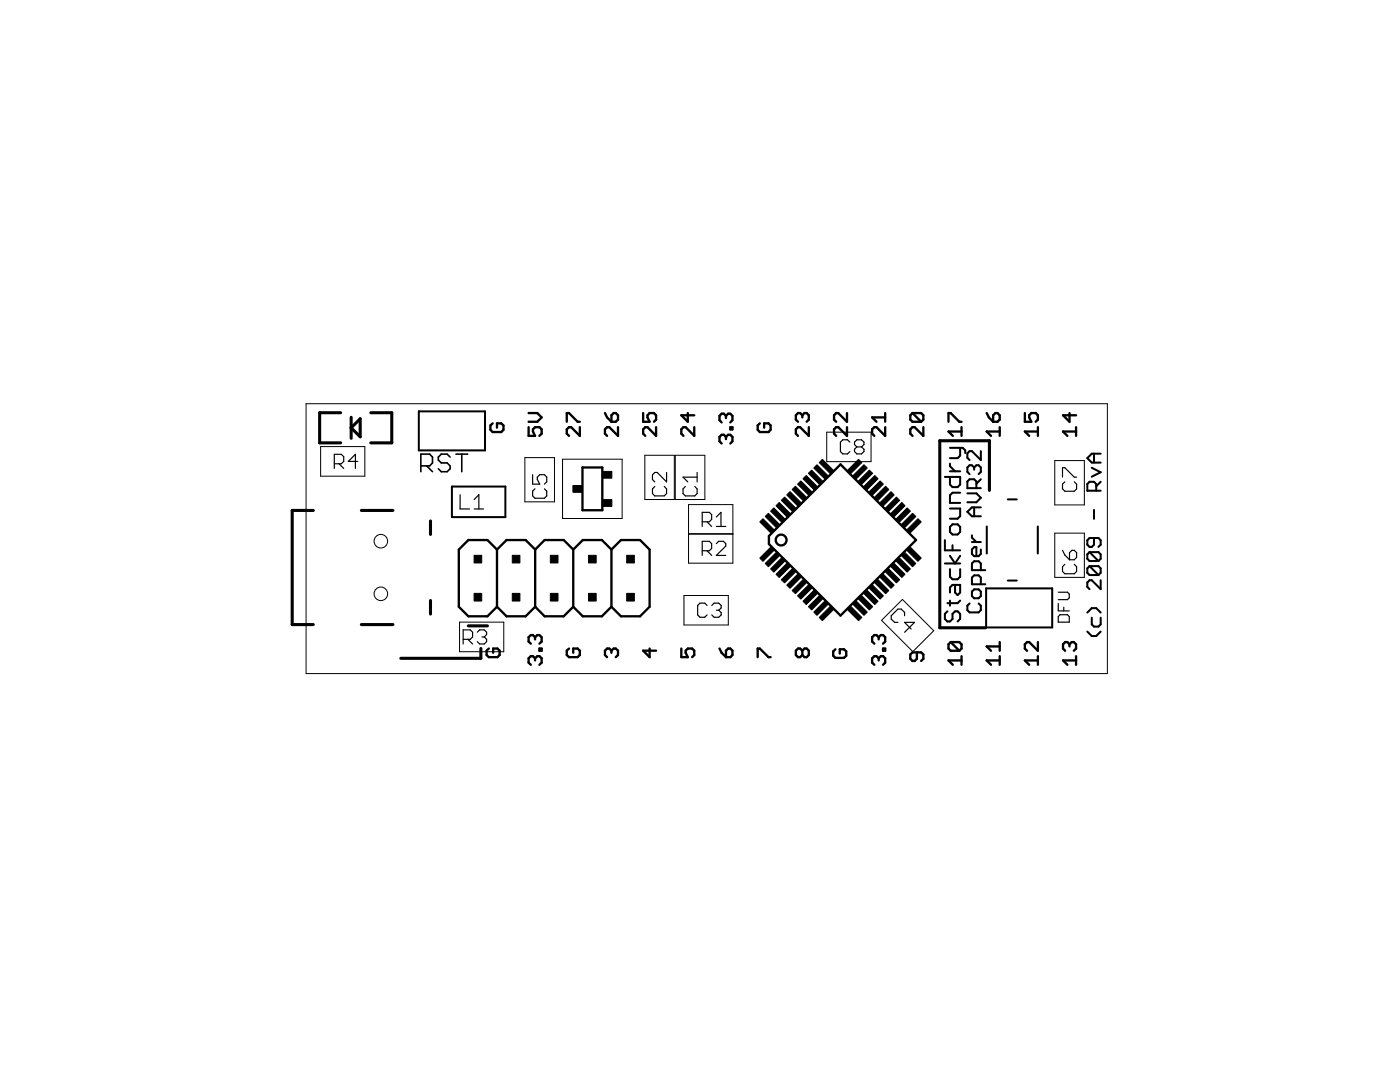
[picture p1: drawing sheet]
<svg xmlns="http://www.w3.org/2000/svg" width="279mm" height="216mm" viewBox="0 0 279 216" stroke-linecap="round" stroke-linejoin="round" font-family="sans-serif">
<g fill="#000" stroke="#000" stroke-width=".2">
<path d="M61.1 80.6v53.8zM64 89.1v5.9zM64 89.1h8.8zM64 95h8.8zM72.8 89.1v5.9zM104.8 91.3h5.9zM110.7 91.3v8.8zM112.3 91.6h11.9zM124.2 91.6v11.9zM128.7 90.8v8.9zM128.7 90.8h5.9zM134.6 90.8v8.9z"/>
<path d="M128.7 99.7h5.9zM134.8 90.8v8.9zM134.8 90.8h5.9zM140.7 90.8v8.9zM134.8 99.7h5.9zM165 86.2v5.9zM165 86.2h8.8zM165 92.1h8.8zM173.8 86.2v5.9zM210.5 91.9h5.9zM216.4 91.9v8.9zM61.1 80.6h159.9z"/>
<path d="M104.8 91.3v8.8zM104.8 100.1h5.9zM112.3 91.6v11.9zM112.3 103.5h11.9zM136.5 118.8h8.8zM137.4 100.7v5.9zM137.4 100.7h8.9zM137.4 106.5v5.9zM137.4 106.5h8.9zM145.3 118.8v5.9zM137.4 106.6h8.9zM146.3 100.7v5.9z"/>
<path d="M137.4 112.4h8.9zM146.3 106.5v5.9zM180.1 119.6l6.2 6.3zM210.5 106.4v8.8zM210.5 106.4h5.9zM210.5 91.9v8.9zM216.4 106.4v8.8zM210.5 115.2h5.9zM210.5 100.8h5.9zM61.1 134.4h159.9zM91.7 124.1h8.8zM91.7 124.1v5.9z"/>
<path d="M100.5 124.1v5.9zM91.7 130h8.8zM136.5 118.8v5.9zM136.5 124.7h8.8zM175.9 123.8l4.2-4.2zM175.9 123.8l6.3 6.2zM186.3 125.9l-4.1 4.1zM221 80.6v53.8z"/>
</g>
<g fill="#000" stroke="#000" stroke-width=".4">
<path d="M83.6 82.1v7.8zM83.6 82.1h13.2zM90.2 97.1h10.7zM83.6 89.9h13.2zM96.8 82.1v7.8zM100.9 97.1v6.1zM188.6 95.2h3zM189.6 98.8l.5-.5zM189.6 95.2v1.5zM189.6 92.5v.5zM189.6 91.4h1.5zM189.6 89.4h2.5z"/>
<path d="M190.1 98.3h1.5zM189.6 96.7l.5 .5zM189.6 93l1 1zM190.1 97.2h1zM191.1 91.4l.5-.5zM191.6 95.2v1.5zM191.6 96.7l-.5 .5zM189.6 94h2zM191.6 89.4v1.5zM192.1 89.4l.5 .5zM192.6 89.9v.5zM193.1 96.1v1.3z"/>
<path d="M193.1 96.1l.4-.5zM193.1 93.3v.9zM193.1 93.3l.4-.5zM193.1 90.5v.9zM193.1 91.4l.4 .4zM193.5 95.6h.9zM193.1 94.2l.4 .4zM193.5 92.8h.5zM193.5 90l-.4 .5zM194 92.8l.4 .5zM193.5 90h.5zM194.4 95.6l.5 .5z"/>
<path d="M194.4 93.3v.4zM194.4 93.3l.5-.5zM193.1 98.4h1.8zM194.9 96.1v1.3zM194.9 96.5l.8-.9zM194.9 92.8h.4zM195.3 92.8l.4 .5zM194.9 98.4l.8 .9zM193.1 97.4h2.6zM195.7 93.3v.9zM195.7 94.2l-.4 .4zM195.7 90v1.8z"/>
<path d="M194 90l1.7 1.8zM201.1 99.7h1.8zM217 96.6v1.3zM217 96.6l.4-.5zM217 91.4l.9-.9zM217.4 96.1h.9zM217.9 95.1l1.8-.9zM217 91.4l.9 .9zM217.9 90.5h1.8zM218.3 96.1l.5 .5zM218.3 90.5v1.8zM218.8 96.6v1.3z"/>
<path d="M219.7 96.1l-.9 .9zM217 97.9h2.7zM217.9 93.3l1.8 .9zM217.9 92.3h1.8zM90.2 97.1v6.1zM90.2 103.2h10.7zM188.6 107.8v2zM189.6 117.2v1zM189.6 117.2l.5-.5zM189.6 113.6v1.5zM189.6 115.1l.5 .5zM189.6 105.1v1z"/>
<path d="M189.6 106.1l.5 .6zM189.6 103.5h1.5zM189.6 98.8v1.5zM190.1 116.7h1.5zM190.1 115.6h1zM190.1 108.8v1zM190.1 104.6l-.5 .5zM190.1 106.7h1zM190.6 116.7v1.5zM189.6 110.9l1 1.5zM190.6 118.2l.5 .5zM191.1 115.6l.5-.5z"/>
<path d="M190.1 104.6h1zM191.1 106.7l.5-.6zM191.1 103.5l.5-.5zM191.6 116.7v1.5zM191.6 118.2l-.5 .5zM191.6 113.6v1.5zM188.6 112.4h3zM191.6 110.9l-1 1.5zM188.6 109.8h3zM191.6 105.1v1zM191.1 104.6l.5 .5zM191.6 101.5v1.5z"/>
<path d="M189.6 101.5h2zM189.6 100.3h2zM193.1 102.1l.9-.9zM193.1 100.2h1.8zM194 118v.9zM194 118.9l.4 .5zM194 115.3v1.3zM194 115.3l.4-.5zM194 112.4v1.4zM194 112.4l.4-.4zM194 109.6v.9zM194.4 109.2l-.4 .4z"/>
<path d="M194 106.8v.5zM193.1 102.1l.9 .9zM194 101.2h1.7zM194.4 117.6l-.4 .4zM194.4 119.4h.9zM194.4 114.8h.9zM194.4 112h.9zM194 110.5l.4 .5zM194.4 109.2h.5zM194.4 101.2v1.8zM194.9 109.2v1.8zM194 107.3l.9 .9z"/>
<path d="M194.9 100.2l.8-.9zM194.4 117.6h.9zM195.3 119.4l.4-.5zM195.3 114.8l.4 .5zM195.3 112l.4 .4zM194.4 111h.9zM195.7 118v.9zM195.3 117.6l.4 .4zM195.7 115.3v1.3zM195.7 112.4v1.4zM195.7 109.6v.9zM195.7 110.5l-.4 .5z"/>
<path d="M194 108.2h1.7zM194 103h1.7zM194 116.6h2.6zM194 113.8h2.6zM196.8 117.4h13.2zM196.9 105v5.4zM201.1 115.8h1.8zM207.1 105v5.4zM210 117.4v7.8zM217 116.2v.9zM217 117.1l.4 .5zM217 113.4v.9z"/>
<path d="M217 113.4l.4-.4zM217 110.6v.9zM217 110.6l.4-.4zM217 107.8v.9zM217 108.7l.4 .4zM217.4 115.8l-.4 .4zM217 114.3l.4 .4zM217.4 113h1.8zM217 111.5l.4 .4zM217.4 110.2h1.8zM217.4 107.4l-.4 .4zM217.4 109.1h.5z"/>
<path d="M217.4 115.8h.5zM217.9 109.1l.4-.4zM218.3 107.4v1.3zM218.3 101.7v1.8zM217.4 114.7h1.8zM219.2 113l.5 .4zM217.4 113l1.8 1.7zM217.4 111.9h1.8zM219.2 110.2l.5 .4zM217.4 110.2l1.8 1.7zM219.2 109.1l.5-.4zM217.4 107.4h1.8z"/>
<path d="M219.7 115.8v1.8zM217.9 115.8l1.8 1.8zM219.7 113.4v.9zM219.7 114.3l-.5 .4zM219.7 110.6v.9zM219.7 111.5l-.5 .4zM219.7 107.8v.9zM219.2 107.4l.5 .4zM188.6 122.5v1zM188.6 123.5l.5 .5zM189.1 122l-.5 .5zM189.1 124h.5z"/>
<path d="M189.1 120.4h2zM189.6 124l.5-.5zM189.6 119.8v1.1zM190.1 122.5v1zM190.1 122.5l.5-.5zM190.6 122h.5zM191.1 122l.5 .5zM191.1 120.4l.5-.6zM191.6 122.5v1zM191.6 123.5l-.5 .5zM193.1 120.9v.8zM193.1 121.7l.4 .5z"/>
<path d="M193.5 120.4l-.4 .5zM193.5 122.2h1.8zM195.3 122.2l.4-.5zM195.7 120.9v.8zM195.3 120.4l.4 .5zM196.8 117.4v7.8zM196.8 125.2h13.2zM217 126l.9 .9zM217.9 123.3v1.3zM217.9 124.6l.4 .4zM217.9 121.3l-.9 .9zM218.3 125h.9z"/>
<path d="M217.9 126.9h.9zM217.9 121.3h.9zM219.2 125l.5-.4zM219.7 126l-.9 .9zM219.7 123.3v1.3zM218.8 121.3l.9 .9z"/>
</g>
<g fill="#000" stroke="#000" stroke-width=".61">
<path d="M63.8 82.4v6zM63.8 82.4h4.2zM63.8 88.4h4.2zM70.1 85.4v2.1zM70.1 83.3v2.1zM70.1 85.4l1.8 1.8zM71.9 83.6v3.6zM71.9 83.6l-1.8 1.8zM74 88.4h4.2zM78.2 82.4v6zM74 82.4h4.2zM187.6 87.9h9.9z"/>
<path d="M197.5 87.9v10zM58.3 101.9v22.7zM58.3 101.9h4.2zM72.1 101.9h6.3zM85.9 103.9v2.7zM85.9 119.8v2.7zM58.3 124.6h4.2zM72.1 124.6h6.3zM80 131.4h16zM93.5 124.9h3.8zM96 129.4v2zM187.6 87.9v37.4z"/>
<path d="M187.6 125.3h9.1z"/>
</g>
<g fill="#000" stroke="#000" stroke-width=".47">
<path d="M97.9 84.9v.9zM97.9 85.8l.4 .4zM97.9 84.9l.4-.4zM98.3 86.2h1.7zM99.2 84.5v.8zM100 86.2l.5-.4zM99.2 84.5h.8zM100.5 84.9v.9zM100 84.5l.5 .4zM105.5 85.2v1.8zM105.5 87h1.3zM105.5 84.2h1.7z"/>
<path d="M106.4 85.7v.4zM106.4 85.7l.4-.5zM106.4 86.1l.4 .9zM106.8 85.2h.9zM107.2 84.2l.9-.9zM105.5 82.4h1.7zM107.7 85.2l.4 .5zM108.1 85.7v.8zM108.1 86.5l-.4 .5zM107.2 82.4l.9 .9zM113.1 85.7v.8zM113.1 86.5l.5 .5z"/>
<path d="M113.1 82.4v1.8zM113.1 82.4h.5zM113.1 85.7l.5-.5zM113.6 82.4l1.7 1.8zM113.6 85.2h.4zM115.3 84.2h.4zM115.7 85.2v1.8zM114 85.2l1.7 1.8zM116.2 93.3h4zM120.2 93.3v8.5zM120.7 85.7v.8zM120.7 86.5l.5 .5z"/>
<path d="M120.7 82.4l.5 .9zM121.2 85.2l-.5 .5zM121.2 83.3l.8 .9zM121.2 85.2h.4zM122 84.2h.9zM122 82.9v1.3zM122.5 82.4l-.5 .5zM122.9 84.2l.4-.5zM122.5 82.4h.4zM123.3 85.2v1.8zM121.6 85.2l1.7 1.8zM123.3 82.9v.8z"/>
<path d="M122.9 82.4l.4 .5zM128.4 85.7v.8zM128.4 86.5l.4 .5zM128.4 82.4v1.8zM128.4 84.2h1.2zM128.8 85.2l-.4 .5zM128.8 85.2h.4zM129.2 82.9v.4zM129.6 82.4l-.4 .5zM129.2 83.3l.4 .9zM129.6 82.4h.9zM130.5 82.4l.4 .5z"/>
<path d="M130.9 85.2v1.8zM129.2 85.2l1.7 1.8zM130.9 82.9v.8zM130.5 84.2l.4-.5zM136 85.7v.8zM136 86.5l.4 .5zM136 82.9l1.3 1.3zM136.4 85.2l-.4 .5zM136.4 85.2h.4zM137.3 82.4v1.8zM138.6 85.2v1.8zM136.8 85.2l1.8 1.8z"/>
<path d="M136 82.9h2.6zM143.6 87.2v.9zM144 86.8l-.4 .4zM143.6 83v.8zM144 82.5l-.4 .5zM143.6 88.1l.4 .4zM144 86.8h.5zM143.6 83.8l.4 .5zM144 82.5h.5zM144.5 86.8l.4 .4zM144.5 82.5l.4 .5zM144.9 87.2v.4z"/>
<path d="M144.9 87.2l.4-.4zM144.9 83v.4zM145.3 82.5l-.4 .5zM145.3 86.8h.5zM145.3 82.5h.5zM145.8 86.8l.4 .4zM145.8 85.3v.4zM145.8 85.3h.4zM145.8 82.5l.4 .5zM146.2 87.2v.9zM146.2 88.1l-.4 .4zM145.8 85.7h.4z"/>
<path d="M146.2 85.3v.4zM146.2 83v.8zM146.2 83.8l-.4 .5zM151.2 84.9v.9zM151.2 85.8l.4 .4zM151.6 84.5l-.4 .4zM151.6 86.2h1.8zM152.5 84.5v.8zM153.8 85.8l-.4 .4zM152.5 84.5h.9zM153.8 84.9v.9zM153.4 84.5l.4 .4z"/>
<path d="M158.8 85.7v.8zM158.8 86.5l.5 .5zM158.8 82.9v.8zM159.3 82.4l-.5 .5zM159.3 85.2l-.5 .5zM158.8 83.7l.5 .5zM159.3 82.4h.4zM159.3 85.2h.4zM159.7 82.4l.4 .5zM160.1 82.9v.4zM160.5 82.4l-.4 .5zM160.5 82.4h.5z"/>
<path d="M161 82.4l.4 .5zM161.4 85.2v1.8zM159.7 85.2l1.7 1.8zM161.4 82.9v.8zM161 84.2l.4-.5zM166.5 85.7v.8zM166.5 86.5l.4 .5zM166.5 82.9v.8zM166.5 83.7l.4 .5zM166.9 85.2l-.4 .5zM166.9 82.4l-.4 .5zM166.9 85.2h.4z"/>
<path d="M166.9 82.4h.4zM167.7 92.7l15.1 15.1zM169 85.2v1.8zM167.3 85.2l1.7 1.8zM169 82.4v1.8zM167.3 82.4l1.7 1.8zM174.1 85.7v.8zM174.1 86.5l.4 .5zM174.1 83.3h2.6zM174.1 85.7l.4-.5zM174.5 85.2h.4zM174.1 83.3l.8 .9z"/>
<path d="M176.7 85.2v1.8zM174.9 85.2l1.8 1.8zM176.7 82.4v1.8zM181.7 85.7v.8zM181.7 86.5l.4 .5zM181.7 82.9v.8zM181.7 82.9l.4-.5zM181.7 85.7l.4-.5zM181.7 83.7l.4 .5zM182.1 82.4h1.7zM182.1 85.2h.4zM182.1 84.2h1.7z"/>
<path d="M183.8 82.4l.5 .5zM182.1 82.4l1.7 1.8zM184.3 85.2v1.8zM182.5 85.2l1.8 1.8zM184.3 82.9v.8zM183.8 84.2l.5-.5zM189.3 86.1h2.6zM189.3 82.4v1.8zM189.3 82.4h.4zM189.7 82.4l1.7 1.8zM189.3 86.1l.9 .9zM191.4 84.2h.5z"/>
<path d="M191.9 85.2v1.8zM196.9 86.1h2.6zM196.9 82.4l.5 .9zM197.4 83.3l.8 .9zM196.9 86.1l.9 .9zM198.2 84.2h.9zM198.2 82.9v1.3zM198.6 82.4l-.4 .5zM199.1 84.2l.4-.5zM198.6 82.4h.5zM199.5 85.2v1.8zM199.5 82.9v.8z"/>
<path d="M199.1 82.4l.4 .5zM204.5 86.1h2.6zM204.5 82.4v1.8zM204.5 84.2h1.3zM204.5 86.1l.9 .9zM205.4 82.9v.4zM205.8 82.4l-.4 .5zM205.4 83.3l.4 .9zM205.8 82.4h.9zM206.7 82.4l.4 .5zM207.1 85.2v1.8zM207.1 82.9v.8z"/>
<path d="M206.7 84.2l.4-.5zM212.1 86.1h2.7zM212.1 82.9l1.3 1.3zM212.1 86.1l.9 .9zM213.4 82.4v1.8zM214.8 85.2v1.8zM212.1 82.9h2.7zM91.6 109.7l1.9-1.9zM93.5 107.8h3.8zM97.3 107.8l1.9 1.9zM99.2 109.7l1.9-1.9zM99.2 109.7v11.4z"/>
<path d="M101.1 107.8h3.8zM104.9 107.8l1.9 1.9zM108.7 107.8l-1.9 1.9zM106.8 109.7v11.4zM108.7 107.8h3.8zM112.5 107.8l1.9 1.9zM114.4 109.7l1.9-1.9zM114.4 109.7v11.4zM116.2 93.3v8.5zM116.3 107.8h3.8zM120.1 107.8l1.9 1.9zM116.2 101.8h4z"/>
<path d="M122 109.7v11.4zM122 109.7l1.9-1.9zM123.9 107.8h3.8zM127.7 107.8l1.9 1.9zM129.6 109.7v11.4zM153.5 107l14.2-14.3zM153.5 107v1.6zM182.8 107.8l-15.1 15zM91.6 121.1l1.9 1.9zM91.6 109.7v11.4zM93.5 123h3.8zM97.1 129.8v.9z"/>
<path d="M97.1 130.7l.5 .4zM97.3 123l1.9-1.9zM97.1 129.8l.5-.4zM97.6 131.1h1.7zM98.4 129.4v.9zM99.2 121.1l1.9 1.9zM99.3 131.1l.4-.4zM98.4 129.4h.9zM99.7 129.8v.9zM99.3 129.4l.4 .4zM101.1 123h3.8zM104.9 123l1.9-1.9z"/>
<path d="M105.5 131.4v.8zM105.5 131.4l.4-.5zM105.5 127.1v.9zM105.5 127.1l.4-.4zM105.5 132.2l.4 .4zM105.9 130.9h.5zM105.5 128l.4 .4zM105.9 126.7h.5zM106.4 130.9l.4 .5zM106.4 126.7l.4 .4zM106.8 131.4v.4zM106.8 131.4l.4-.5z"/>
<path d="M106.8 127.1v.5zM106.8 127.1l.4-.4zM106.8 121.1l1.9 1.9zM107.2 130.9h.5zM107.2 126.7h.5zM107.7 130.9l.4 .5zM107.7 129.4v.5zM107.7 129.4h.4zM107.7 126.7l.4 .4zM108.1 131.4v.8zM107.7 132.6l.4-.4zM107.7 129.9h.4z"/>
<path d="M108.1 129.4v.5zM108.1 127.1v.9zM107.7 128.4l.4-.4zM108.7 123h3.8zM112.5 123l1.9-1.9zM113.1 129.8v.9zM113.1 130.7l.5 .4zM113.1 129.8l.5-.4zM113.6 131.1h1.7zM114.4 129.4v.9zM114.4 121.1l1.9 1.9zM115.3 131.1l.4-.4z"/>
<path d="M114.4 129.4h.9zM115.7 129.8v.9zM115.3 129.4l.4 .4zM116.3 123h3.8zM120.1 123l1.9-1.9zM120.7 129.8v.9zM121.2 129.4l-.5 .4zM120.7 130.7l.5 .4zM121.2 129.4h.4zM121.6 129.4l.4 .4zM122 129.8v.5zM122 129.8l.5-.4z"/>
<path d="M122 121.1l1.9 1.9zM122.5 129.4h.4zM122.9 129.4l.4 .4zM123.3 129.8v.9zM122.9 131.1l.4-.4zM123.9 123h3.8zM127.7 123l1.9-1.9zM128.4 129.8l1.2 1.3zM129.6 129.4v1.7zM128.4 129.8h2.5zM136 129.4v1.7zM136 131.1h1.3z"/>
<path d="M136.8 129.8v.5zM137.3 129.4l-.5 .4zM136.8 130.3l.5 .8zM137.3 129.4h.8zM138.1 129.4l.5 .4zM138.6 129.8v.9zM138.1 131.1l.5-.4zM143.6 129.4l.4 .9zM144 130.3l.9 .8zM144.9 131.1h.9zM144.9 129.8v1.3zM145.3 129.4l-.4 .4z"/>
<path d="M145.8 131.1l.4-.4zM145.3 129.4h.5zM146.2 129.8v.9zM145.8 129.4l.4 .4zM151.2 129.4v1.7zM151.2 129.4h.4zM151.6 129.4l1.8 1.7zM153.4 131.1h.4zM158.8 129.8v.9zM159.3 129.4l-.5 .4zM158.8 130.7l.5 .4zM159.3 129.4h.4z"/>
<path d="M159.7 129.4l.4 .4zM159.3 131.1h.4zM160.1 129.8l.4-.4zM159.7 131.1l.4-.4zM160.1 129.8v.9zM160.5 129.4h.5zM160.1 130.7l.4 .4zM161 129.4l.4 .4zM160.5 131.1h.5zM161.4 129.8v.9zM161 131.1l.4-.4zM166.3 130v.9z"/>
<path d="M166.3 130.9l.4 .4zM166.3 130l.4-.4zM166.7 131.3h1.7zM167.6 129.6v.8zM153.5 108.6l14.2 14.2zM168.4 131.3l.5-.4zM167.6 129.6h.8zM168.9 130v.9zM168.4 129.6l.5 .4zM174.1 131.4v.8zM174.1 131.4l.4-.5zM174.1 127.1v.9z"/>
<path d="M174.1 127.1l.4-.4zM174.1 132.2l.4 .4zM174.5 130.9h.4zM174.1 128l.4 .4zM174.5 126.7h.4zM174.9 130.9l.5 .5zM174.9 126.7l.5 .4zM175.4 131.4v.4zM175.4 131.4l.4-.5zM175.4 127.1v.5zM175.4 127.1l.4-.4zM175.8 130.9h.4z"/>
<path d="M175.8 126.7h.4zM176.2 130.9l.5 .5zM176.2 129.4v.5zM176.2 129.4h.5zM176.2 126.7l.5 .4zM176.7 131.4v.8zM176.7 132.2l-.5 .4zM176.2 129.9h.5zM176.7 129.4v.5zM176.7 127.1v.9zM176.7 128l-.5 .4zM181.7 130.6v.9z"/>
<path d="M181.7 131.5l.4 .4zM181.7 130.6l.4-.4zM182.1 131.9h.4zM182.5 131.9l.5-.4zM183 130.2v1.3zM183.8 131.9l.5-.4zM182.1 130.2h1.7zM184.3 130.6v.9zM183.8 130.2l.5 .4zM189.3 131.8h2.6zM189.3 128.6v.8zM189.3 128.6l.4-.5z"/>
<path d="M189.3 129.4l.4 .5zM189.7 128.1h1.7zM189.3 131.8l.9 .8zM189.7 129.9h1.7zM191.4 128.1l.5 .5zM189.7 128.1l1.7 1.8zM191.9 130.9v1.7zM191.9 128.6v.8zM191.9 129.4l-.5 .5zM196.9 131.8h2.6zM196.9 129h2.6zM196.9 131.8l.9 .8z"/>
<path d="M196.9 129l.9 .9zM199.5 130.9v1.7zM199.5 128.1v1.8zM204.5 131.8h2.6zM204.5 128.6v.8zM204.5 129.4l.5 .5zM205 128.1l-.5 .5zM204.5 131.8l.9 .8zM205 128.1h.4zM207.1 130.9v1.7zM207.1 128.1v1.8zM205.4 128.1l1.7 1.8z"/>
<path d="M212.1 131.8h2.7zM212.1 128.6v.8zM212.6 128.1l-.5 .5zM212.1 129.4l.5 .5zM212.6 128.1h.4zM212.1 131.8l.9 .8zM213 128.1l.4 .5zM213.4 128.6v.4zM213.4 128.6l.5-.5zM213.9 128.1h.4zM214.3 128.1l.5 .5zM214.8 130.9v1.7z"/>
<path d="M214.8 128.6v.8zM214.8 129.4l-.5 .5z"/>
</g>
<circle cx="155.9" cy="107.8" r="1.08" fill="none" stroke="#000" stroke-width=".47"/>
<g fill="#000" stroke="#000" stroke-width=".2">
<path d="M114.3 96.9h1.8v1.3h-1.8zM120.4 94.1h1.7v1.3h-1.7zM120.4 99.7h1.7v1.3h-1.7zM158.1 97.7l.6-.7 2.3 2.3-.6 .6zM159.2 96.6l.6-.6 2.3 2.2-.7 .7zM160.3 95.5l.6-.6 2.3 2.3-.7 .6zM161.3 94.4l.7-.6 2.2 2.3-.6 .6zM163 92.7l2.3 2.3-.6 .6-2.3-2.2zM164.1 91.7l2.3 2.2-.6 .6-2.3-2.2zM169.1 93.9l2.2-2.2 .7 .6-2.3 2.2zM170.2 95l2.2-2.3 .7 .7-2.3 2.2zM171.2 96.1l2.3-2.3 .7 .6-2.3 2.3z"/>
<path d="M172.3 97.2l2.3-2.3 .6 .6-2.2 2.3zM173.4 98.2l2.3-2.2 .6 .6-2.2 2.3zM174.5 99.3l2.2-2.3 .7 .7-2.3 2.2zM175.6 100.4l2.2-2.3 .7 .7-2.3 2.2zM176.6 101.5l2.3-2.3 .6 .6-2.2 2.3zM94.6 118.4h1.5v1.5h-1.5zM94.6 110.8h1.5v1.5h-1.5zM102.2 110.8h1.6v1.5h-1.6zM102.2 118.4h1.6v1.5h-1.6zM109.8 118.4h1.6v1.5h-1.6zM109.8 110.8h1.6v1.5h-1.6zM117.5 118.4h1.5v1.5h-1.5z"/>
<path d="M117.5 110.8h1.5v1.5h-1.5zM125.1 110.8h1.5v1.5h-1.5zM125.1 118.4h1.5v1.5h-1.5zM151.6 111.4l2.3-2.3 .6 .6-2.2 2.3zM151.6 104.1l.7-.6 2.2 2.3-.6 .6zM152.7 112.4l2.3-2.2 .6 .6-2.3 2.3zM152.7 103.1l.6-.7 2.3 2.3-.6 .6zM153.8 113.5l2.3-2.2 .6 .6-2.3 2.3zM154.4 101.3l2.3 2.3-.6 .6-2.3-2.2zM157.1 112.3l.7 .7-2.3 2.2-.6-.6zM155.5 100.3l2.3 2.2-.7 .7-2.2-2.3zM155.9 115.7l2.3-2.3 .7 .6-2.3 2.3z"/>
<path d="M155.9 99.8l.7-.6 2.3 2.3-.7 .6zM157 116.8l2.3-2.3 .6 .6-2.2 2.3zM157 98.8l.7-.7 2.2 2.3-.6 .6zM158.1 117.8l2.3-2.2 .6 .6-2.3 2.3zM159.2 118.9l2.2-2.3 .7 .7-2.3 2.2zM160.3 120l2.2-2.3 .7 .7-2.3 2.2zM161.3 121.1l2.3-2.3 .6 .6-2.2 2.3zM172.3 118.4l.7-.7 2.2 2.3-.6 .6zM173.4 117.3l.7-.7 2.2 2.3-.6 .6zM174.5 116.2l.6-.6 2.3 2.2-.7 .7zM176.2 114.5l2.3 2.3-.7 .6-2.2-2.3zM176.6 114l.7-.6 2.2 2.3-.6 .6z"/>
<path d="M177.7 102.5l2.3-2.2 .6 .6-2.3 2.3zM178.3 112.3l2.3 2.3-.6 .6-2.3-2.2zM181 101.3l.7 .7-2.3 2.2-.6-.6zM179.4 111.3l2.3 2.2-.7 .7-2.2-2.3zM179.9 104.7l2.2-2.3 .7 .7-2.3 2.2zM179.9 110.8l.6-.6 2.3 2.2-.7 .7zM180.9 105.8l2.3-2.3 .7 .6-2.3 2.3zM180.9 109.7l.7-.6 2.3 2.3-.7 .6zM164.7 119.9l.6 .6-2.3 2.3-.6-.7zM163.5 123.2l2.3-2.3 .6 .7-2.3 2.2zM169.1 121.6l.6-.7 2.3 2.3-.7 .6zM170.2 120.5l.6-.6 2.3 2.2-.7 .7z"/>
<path d="M171.2 119.4l.7-.6 2.3 2.3-.7 .6z"/>
</g>
<g fill="#000" stroke="#000" stroke-width=".32">
<path d="M84 90.6v3.5zM84 90.6h1.7zM85.2 93l1.1 1.1zM85.7 90.6l.6 .6zM84 93h1.7zM86.3 91.2v1.2zM86.3 92.4l-.6 .6zM87.5 91.2v.6zM87.5 91.8l.6 .6zM88.1 90.6l-.6 .6zM88.1 92.4h1.1zM87.5 93.5l.6 .6z"/>
<path d="M88.1 90.6h1.1zM89.2 92.4l.6 .6zM88.1 94.1h1.1zM89.2 90.6l.6 .6zM89.8 93v.5zM89.8 93.5l-.6 .6zM91 90.6h2.3zM92.2 90.6v3.5z"/>
</g>
<g fill="#000" stroke="#000" stroke-width=".23">
<path d="M66.7 90.7v2.8zM66.7 90.7h1.4zM67.6 92.5l1 1zM68.1 90.7l.5 .4zM66.7 92.5h1.4zM68.6 91.1v1zM68.1 92.5l.5-.4zM69.5 92.1h1.9zM70.9 90.7v2.8zM70.9 90.7l-1.4 1.4zM91.8 98.7v2.9zM95.6 98.7l-1 1z"/>
<path d="M95.6 98.7v2.9zM106.3 98v1zM106.3 99l.5 .4zM106.3 94.7v1.9zM106.3 96.6h1.4zM106.8 97.5l-.5 .5zM106.8 99.4h1.8zM107.2 95.2v.5zM107.2 95.2l.5-.5zM107.2 95.7l.5 .9zM107.7 94.7h.9zM108.6 99.4l.5-.4z"/>
<path d="M108.6 94.7l.5 .5zM109.1 98v1zM108.6 97.5l.5 .5zM109.1 95.2v.9zM109.1 96.1l-.5 .5zM130.2 97.6v.9zM130.2 98.5l.5 .5zM130.2 94.7v1zM130.2 95.7l.5 .5zM130.7 97.1l-.5 .5zM130.7 99h1.9zM130.2 94.7l.5-.4z"/>
<path d="M130.7 94.3h.5zM132.6 99l.4-.5zM133 97.6v.9zM132.6 97.1l.4 .5zM133 94.3v1.9zM131.2 94.3l1.8 1.9zM136.3 97.6v.9zM136.3 98.5l.5 .5zM136.3 95.2h2.8zM136.8 97.1l-.5 .5zM136.8 99h1.9zM136.3 95.2l1 1z"/>
<path d="M138.7 99l.4-.5zM139.1 97.6v.9zM138.7 97.1l.4 .5zM139.1 94.3v1.9zM167.7 88.2v1.9zM167.7 90.1l.5 .5zM168.2 87.8l-.5 .4zM168.2 90.6h.9zM168.2 87.8h.9zM169.1 90.6l.5-.5zM169.1 87.8l.5 .4zM170.5 88.2l.5-.4z"/>
<path d="M170.5 89.6v.5zM170.5 89.6l.5-.4zM170.5 88.2v.5zM171 87.8h.9zM170.5 90.1l.5 .5zM170.5 88.7l.5 .5zM171 89.2h.9zM171.9 87.8l.5 .4zM171.9 89.2l.5 .4zM171 90.6h.9zM172.4 88.2v.5zM171.9 89.2l.5-.5z"/>
<path d="M172.4 89.6v.5zM171.9 90.6l.5-.5zM212 96.6v1zM212 97.6l.5 .4zM212 93.3v1.9zM212 93.3h.5zM212.5 96.1l-.5 .5zM212.5 98h1.9zM212.5 93.3l1.9 1.9zM214.4 98l.5-.4zM214.4 95.2h.5zM214.9 96.6v1z"/>
<path d="M214.4 96.1l.5 .5zM91.8 101.6h1.9zM94.6 101.6h1.9zM140.1 102.2v2.8zM140.1 102.2h1.5zM140.1 108v2.8zM140.1 108h1.5zM141.1 104.1l.9 .9zM141.1 109.9l.9 .9zM141.6 102.2l.4 .5zM140.1 104.1h1.5zM141.6 108l.4 .5z"/>
<path d="M140.1 109.9h1.5zM142 102.7v.9zM142 103.6l-.4 .5zM142 108.5v.9zM142 109.4l-.4 .5zM143 103.2l.9-1zM143 105h1.8zM143 110.8l1.8-1.8zM143.4 108l-.4 .5zM143.9 102.2v2.8zM143.4 108h1zM143 110.8h1.8z"/>
<path d="M144.8 108.5v.5zM144.4 108l.4 .5zM211.2 119.7h1.8zM212 113.1v.9zM212 114l.5 .5zM212 109.8l.5 .9zM212.5 112.6l-.5 .5zM212.5 114.5h1.9zM212.5 110.7l.9 1zM213 119.7l.4-.4zM211.2 118.2h1.8zM213.4 118.6v.7z"/>
<path d="M213 118.2l.4 .4zM213.4 111.7h1zM213.4 110.3v1.4zM213.4 110.3l.5-.5zM214.4 114.5l.5-.5zM214.9 111.2l-.5 .5zM213.9 109.8h.5zM214.9 113.1v.9zM214.4 112.6l.5 .5zM214.9 110.3v.9zM214.4 109.8l.5 .5zM92.4 125.7v2.8z"/>
<path d="M92.4 125.7h1.5zM93.4 127.6l.9 .9zM93.9 125.7l.4 .5zM92.4 127.6h1.5zM94.3 126.2v.9zM94.3 127.1l-.4 .5zM95.2 126.2l.5-.5zM95.7 125.7h.9zM95.2 128l.5 .5zM96.6 125.7l.5 .5zM96.2 127.1h.4zM96.6 127.1l.5 .5z"/>
<path d="M95.7 128.5h.9zM97.1 126.2v.4zM97.1 126.6l-.5 .5zM97.1 127.6v.4zM97.1 128l-.5 .5zM139.2 120.8v1.9zM139.2 122.7l.5 .5zM139.7 120.4l-.5 .4zM139.7 123.2h1zM139.7 120.4h1zM140.7 123.2l.4-.5zM140.7 120.4l.4 .4z"/>
<path d="M142 120.8l.5-.4zM142.5 120.4h.9zM142 122.7l.5 .5zM143.4 120.4l.5 .4zM143 121.8h.4zM143.4 121.8l.5 .4zM142.5 123.2h.9zM143.9 120.8v.5zM143.4 121.8l.5-.5zM143.9 122.2v.5zM143.4 123.2l.5-.5zM177.9 122.9v.6z"/>
<path d="M177.9 123.5l.6 .7zM178.5 124.2h.7zM177.9 122.9l1.3-1.4zM179.2 121.5h.7zM180.5 122.2v.7zM179.9 121.5l.6 .7zM180.5 126.2l2-2zM180.5 124.2l1.3 1.3zM180.5 124.2h2zM211.2 124.1h2.2zM211.2 123v1.1zM211.2 120.4v1.5z"/>
<path d="M211.6 122.7l-.4 .3zM212.3 121.2v.7zM211.6 122.7h1.4zM213.4 123v1.1zM213 122.7l.4 .3zM211.2 121.9h2.2z"/>
</g>
<g fill="none" stroke="#000" stroke-width=".2">
<circle cx="76" cy="108" r="1.35"/>
<circle cx="76" cy="118.5" r="1.35"/>
</g>
</svg>
